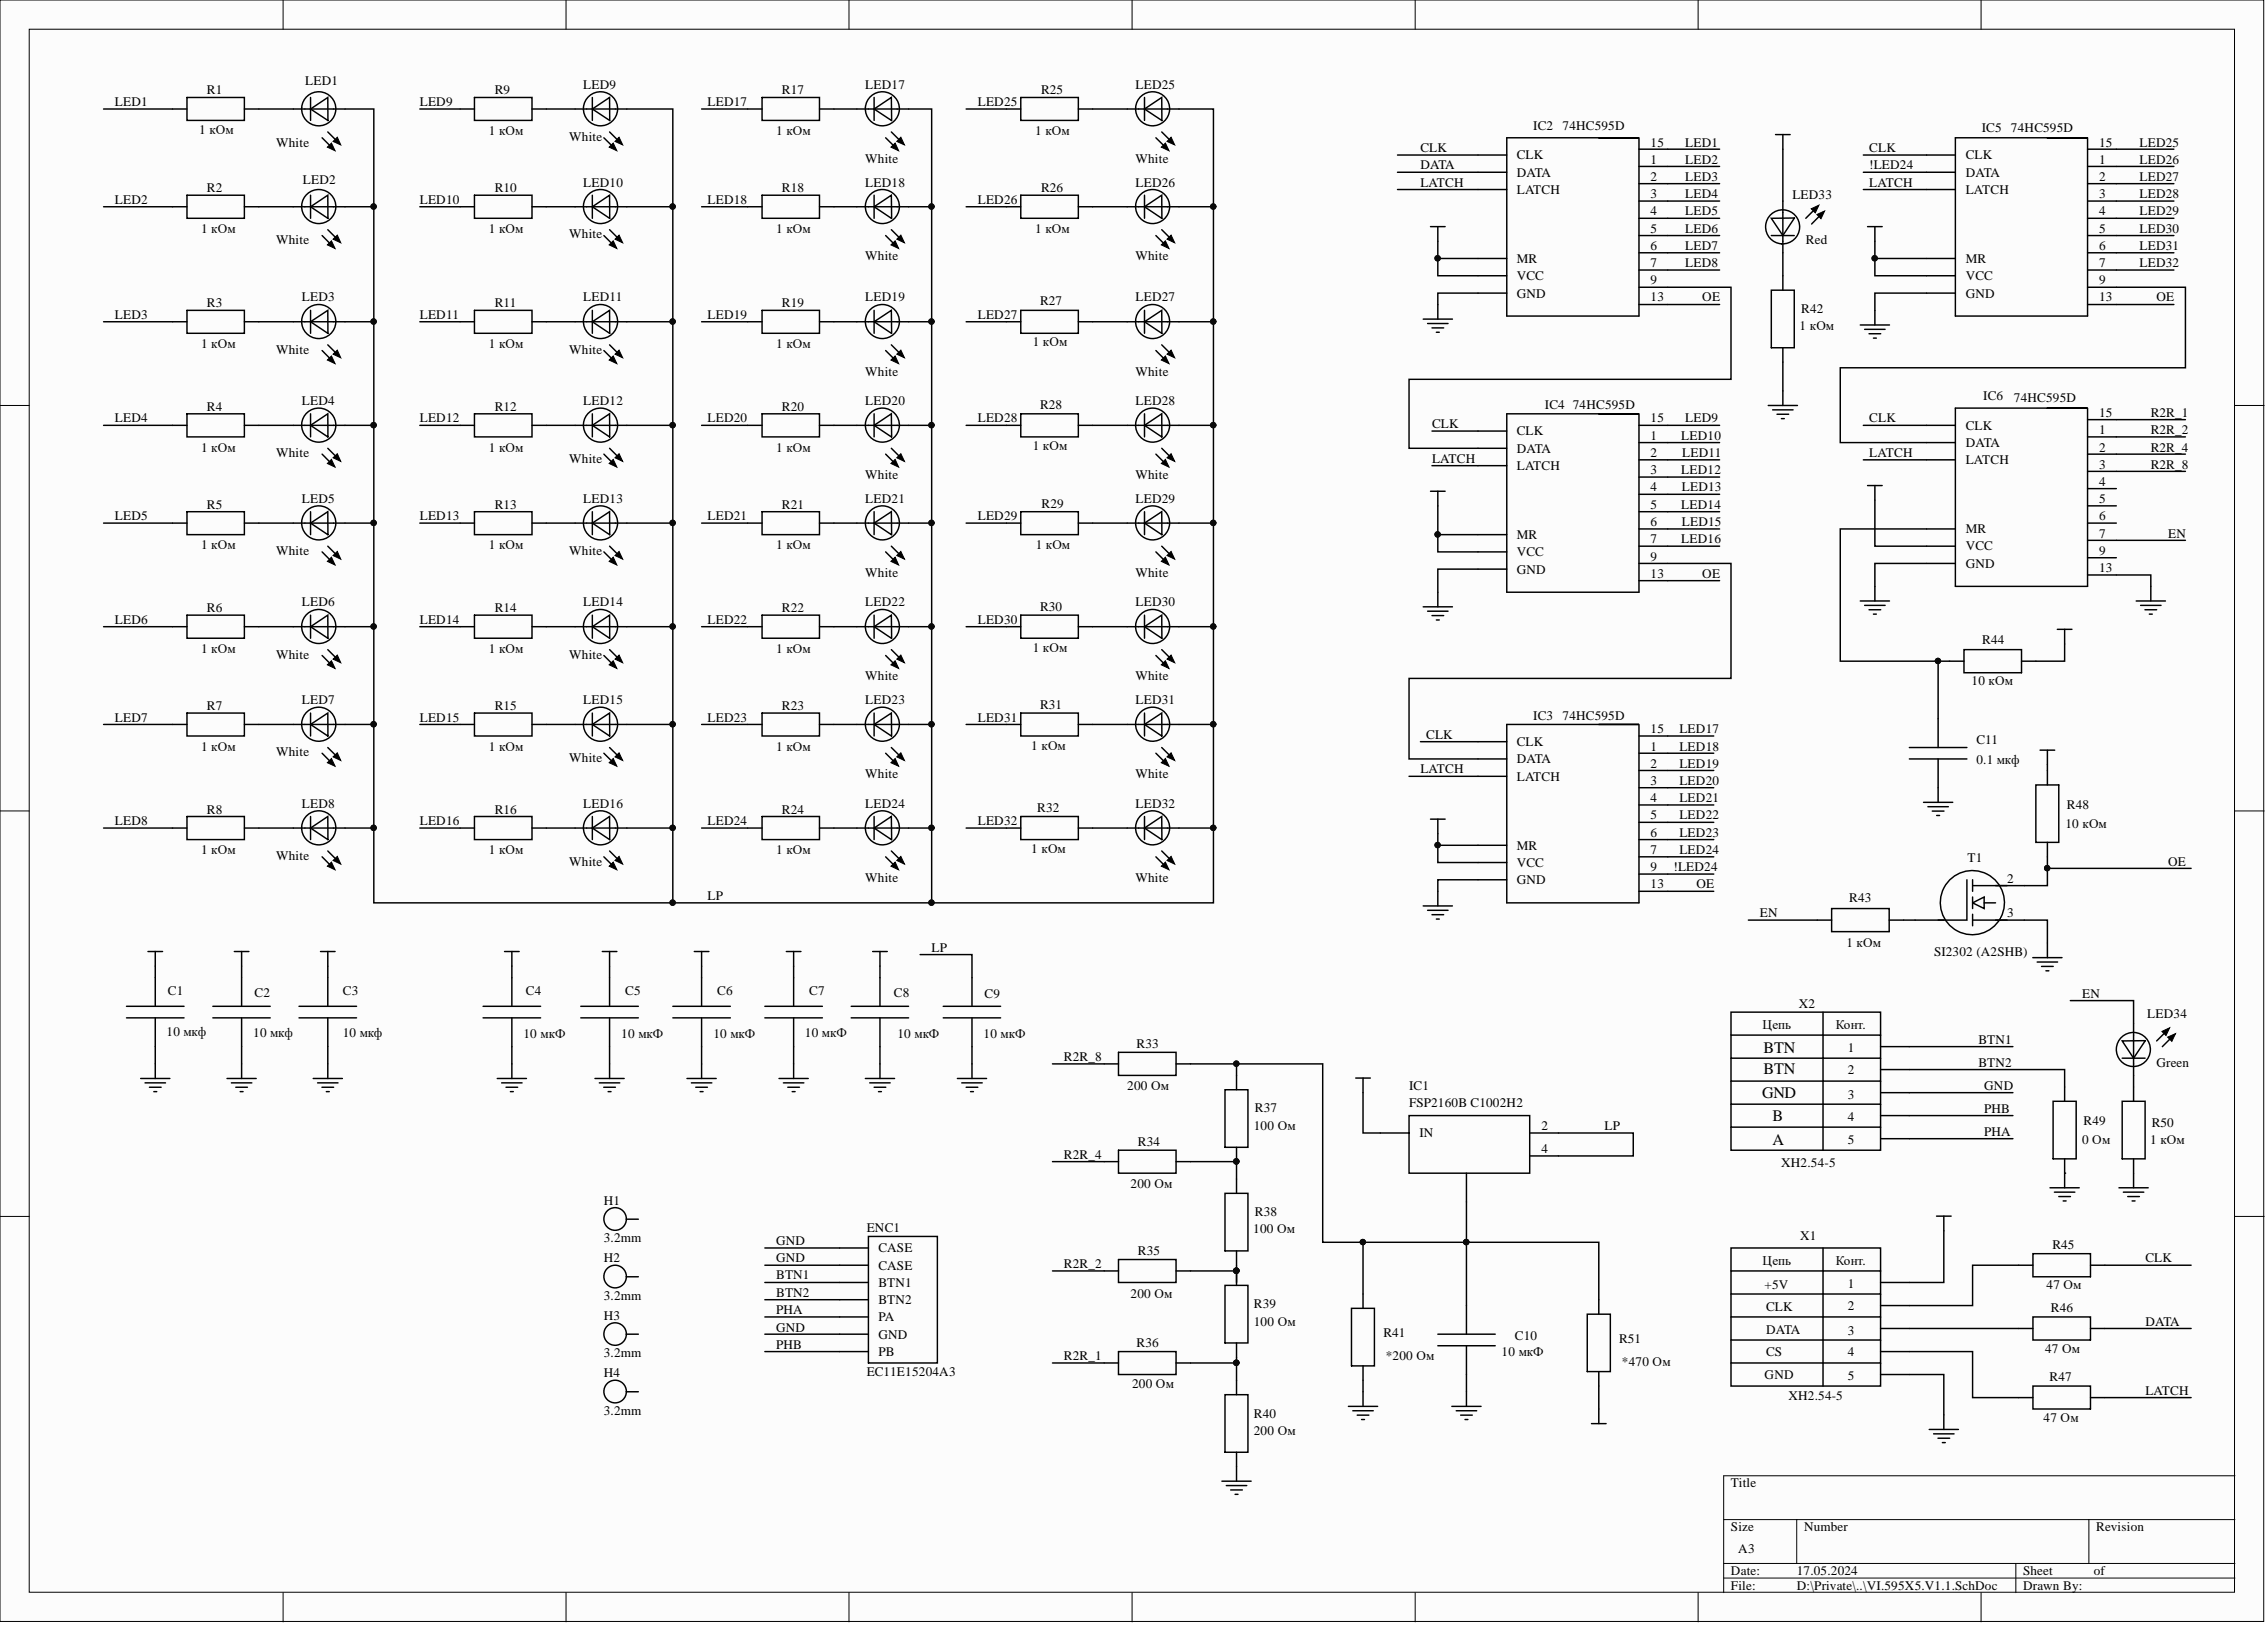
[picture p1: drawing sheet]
<svg xmlns="http://www.w3.org/2000/svg" width="393mm" height="282mm" viewBox="0 0 393 282" stroke-linecap="round" stroke-linejoin="round" font-family="sans-serif">
<defs><g id="words">
<g font-size="2.8">
<text x="306" y="182.6">BTN</text>
<text x="305.8" y="190.4">GND</text>
<text x="306" y="186.4">BTN</text>
<text x="307.5" y="194.5">B</text>
<text x="307.5" y="198.5">A</text>
</g>
<g font-size="2.3">
<text x="35.9" y="16.4">R1</text>
<text x="53" y="14.7">LED1</text>
<text x="85.8" y="16.4">R9</text>
<text x="101.2" y="15.4">LED9</text>
<text x="135.7" y="16.4">R17</text>
<text x="150.1" y="15.4">LED17</text>
<text x="180.6" y="16.4">R25</text>
<text x="197" y="15.4">LED25</text>
<text x="19.9" y="18.4">LED1</text>
<text x="34.6" y="23.2">1 кОм</text>
<text x="72.8" y="18.4">LED9</text>
<text x="84.8" y="23.4">1 кОм</text>
<text x="122.8" y="18.4">LED17</text>
<text x="134.7" y="23.4">1 кОм</text>
<text x="169.6" y="18.4">LED25</text>
<text x="179.6" y="23.4">1 кОм</text>
<text x="266" y="22.6">IC2</text>
<text x="271.1" y="22.6">74HC595D</text>
<text x="343.9" y="22.8">IC5</text>
<text x="348.9" y="22.8">74HC595D</text>
<text x="47.9" y="25.4">White</text>
<text x="98.8" y="24.4">White</text>
<text x="150.1" y="28.2">White</text>
<text x="197" y="28.2">White</text>
<text x="246.4" y="26.4">CLK</text>
<text x="246.4" y="29.4">DATA</text>
<text x="263.2" y="27.6">CLK</text>
<text x="286.4" y="25.4">15</text>
<text x="286.4" y="28.4">1</text>
<text x="292.4" y="25.4">LED1</text>
<text x="292.4" y="28.4">LED2</text>
<text x="324.3" y="29.4">!LED24</text>
<text x="324.3" y="26.4">CLK</text>
<text x="341.1" y="27.6">CLK</text>
<text x="364.2" y="25.4">15</text>
<text x="364.2" y="28.4">1</text>
<text x="371.2" y="28.4">LED26</text>
<text x="371.2" y="25.4">LED25</text>
<text x="19.9" y="35.4">LED2</text>
<text x="35.9" y="33.4">R2</text>
<text x="52.5" y="31.9">LED2</text>
<text x="72.8" y="35.4">LED10</text>
<text x="85.8" y="33.4">R10</text>
<text x="101.2" y="32.4">LED10</text>
<text x="122.8" y="35.4">LED18</text>
<text x="135.7" y="33.4">R18</text>
<text x="150.1" y="32.4">LED18</text>
<text x="169.6" y="35.4">LED26</text>
<text x="180.6" y="33.4">R26</text>
<text x="197" y="32.4">LED26</text>
<text x="246.4" y="32.4">LATCH</text>
<text x="263.2" y="30.7">DATA</text>
<text x="263.2" y="33.6">LATCH</text>
<text x="286.4" y="31.3">2</text>
<text x="286.4" y="34.4">3</text>
<text x="292.4" y="31.3">LED3</text>
<text x="292.4" y="34.4">LED4</text>
<text x="311" y="34.5">LED33</text>
<text x="324.3" y="32.4">LATCH</text>
<text x="341.1" y="30.7">DATA</text>
<text x="341.1" y="33.6">LATCH</text>
<text x="364.2" y="31.3">2</text>
<text x="364.2" y="34.4">3</text>
<text x="371.2" y="31.3">LED27</text>
<text x="371.2" y="34.4">LED28</text>
<text x="34.9" y="40.4">1 кОм</text>
<text x="84.8" y="40.4">1 кОм</text>
<text x="98.8" y="41.3">White</text>
<text x="134.7" y="40.4">1 кОм</text>
<text x="179.6" y="40.4">1 кОм</text>
<text x="286.4" y="37.3">4</text>
<text x="286.4" y="40.4">5</text>
<text x="292.4" y="37.3">LED5</text>
<text x="292.4" y="40.4">LED6</text>
<text x="364.2" y="37.3">4</text>
<text x="364.2" y="40.4">5</text>
<text x="371.2" y="37.3">LED29</text>
<text x="371.2" y="40.4">LED30</text>
<text x="47.9" y="42.3">White</text>
<text x="150.1" y="45.1">White</text>
<text x="197" y="45.1">White</text>
<text x="263.2" y="45.6">MR</text>
<text x="286.4" y="43.3">6</text>
<text x="286.4" y="46.4">7</text>
<text x="292.4" y="43.3">LED7</text>
<text x="292.4" y="46.4">LED8</text>
<text x="313.4" y="42.3">Red</text>
<text x="341.1" y="45.6">MR</text>
<text x="364.2" y="43.3">6</text>
<text x="364.2" y="46.4">7</text>
<text x="371.2" y="43.3">LED31</text>
<text x="371.2" y="46.4">LED32</text>
<text x="35.9" y="53.3">R3</text>
<text x="52.4" y="52.3">LED3</text>
<text x="85.8" y="53.3">R11</text>
<text x="101.2" y="52.3">LED11</text>
<text x="135.7" y="53.3">R19</text>
<text x="150.1" y="52.3">LED19</text>
<text x="180.5" y="53">R27</text>
<text x="197" y="52.3">LED27</text>
<text x="263.2" y="51.6">GND</text>
<text x="263.2" y="48.6">VCC</text>
<text x="286.4" y="49.3">9</text>
<text x="286.4" y="52.3">13</text>
<text x="295.4" y="52.3">OE</text>
<text x="341.1" y="51.6">GND</text>
<text x="341.1" y="48.6">VCC</text>
<text x="364.2" y="49.3">9</text>
<text x="364.2" y="52.3">13</text>
<text x="374.2" y="52.3">OE</text>
<text x="19.9" y="55.3">LED3</text>
<text x="72.8" y="55.3">LED11</text>
<text x="122.8" y="55.3">LED19</text>
<text x="169.6" y="55.3">LED27</text>
<text x="312.3" y="57.3">1 кОм</text>
<text x="312.5" y="54.2">R42</text>
<text x="34.9" y="60.3">1 кОм</text>
<text x="47.9" y="61.3">White</text>
<text x="84.8" y="60.3">1 кОм</text>
<text x="98.8" y="61.3">White</text>
<text x="134.7" y="60.3">1 кОм</text>
<text x="150.1" y="65.1">White</text>
<text x="179.2" y="60.1">1 кОм</text>
<text x="197" y="65.1">White</text>
<text x="35.9" y="71.3">R4</text>
<text x="52.4" y="70.3">LED4</text>
<text x="85.8" y="71.3">R12</text>
<text x="101.2" y="70.3">LED12</text>
<text x="135.7" y="71.3">R20</text>
<text x="150.1" y="70.3">LED20</text>
<text x="180.5" y="71">R28</text>
<text x="197" y="70.3">LED28</text>
<text x="268.1" y="71">IC4</text>
<text x="272.9" y="71">74HC595D</text>
<text x="344.1" y="69.4">IC6</text>
<text x="349.4" y="69.7">74HC595D</text>
<text x="19.9" y="73.2">LED4</text>
<text x="72.8" y="73.2">LED12</text>
<text x="122.8" y="73.2">LED20</text>
<text x="169.6" y="73.2">LED28</text>
<text x="248.5" y="74.3">CLK</text>
<text x="263.2" y="75.5">CLK</text>
<text x="286.4" y="73.2">15</text>
<text x="286.4" y="76.3">1</text>
<text x="291.7" y="76.3">LED10</text>
<text x="292.4" y="73.2">LED9</text>
<text x="324.3" y="73.2">CLK</text>
<text x="341.1" y="74.5">CLK</text>
<text x="341.1" y="77.6">DATA</text>
<text x="364.2" y="72.3">15</text>
<text x="364.2" y="75.3">1</text>
<text x="373.2" y="72.3">R2R_1</text>
<text x="373.2" y="75.3">R2R_2</text>
<text x="34.9" y="78.3">1 кОм</text>
<text x="47.9" y="79.2">White</text>
<text x="84.8" y="78.3">1 кОм</text>
<text x="98.8" y="80.3">White</text>
<text x="134.7" y="78.3">1 кОм</text>
<text x="150.1" y="83">White</text>
<text x="179.2" y="78.1">1 кОм</text>
<text x="197" y="83">White</text>
<text x="248.5" y="80.3">LATCH</text>
<text x="263.2" y="78.6">DATA</text>
<text x="263.2" y="81.5">LATCH</text>
<text x="286.4" y="79.2">2</text>
<text x="286.4" y="82.3">3</text>
<text x="291.7" y="82.3">LED12</text>
<text x="291.9" y="79.2">LED11</text>
<text x="324.3" y="79.2">LATCH</text>
<text x="341.1" y="80.5">LATCH</text>
<text x="364.2" y="78.3">2</text>
<text x="364.2" y="81.3">3</text>
<text x="373.2" y="78.3">R2R_4</text>
<text x="373.2" y="81.3">R2R_8</text>
<text x="35.9" y="88.3">R5</text>
<text x="52.4" y="87.3">LED5</text>
<text x="85.8" y="88.3">R13</text>
<text x="101.2" y="87.3">LED13</text>
<text x="135.7" y="88.3">R21</text>
<text x="150.1" y="87.3">LED21</text>
<text x="180.7" y="88.2">R29</text>
<text x="197" y="87.3">LED29</text>
<text x="286.4" y="85.2">4</text>
<text x="286.4" y="88.3">5</text>
<text x="291.7" y="88.3">LED14</text>
<text x="291.8" y="85.2">LED13</text>
<text x="364.2" y="84.2">4</text>
<text x="364.2" y="87.3">5</text>
<text x="19.9" y="90.2">LED5</text>
<text x="34.9" y="95.2">1 кОм</text>
<text x="72.8" y="90.2">LED13</text>
<text x="84.8" y="95.2">1 кОм</text>
<text x="122.8" y="90.2">LED21</text>
<text x="134.7" y="95.2">1 кОм</text>
<text x="169.6" y="90.2">LED29</text>
<text x="179.7" y="95.3">1 кОм</text>
<text x="263.2" y="93.5">MR</text>
<text x="286.4" y="91.2">6</text>
<text x="286.4" y="94.2">7</text>
<text x="291.7" y="94.2">LED16</text>
<text x="291.8" y="91.2">LED15</text>
<text x="341.1" y="92.5">MR</text>
<text x="341.1" y="95.5">VCC</text>
<text x="364.2" y="90.2">6</text>
<text x="364.2" y="93.3">7</text>
<text x="376.2" y="93.3">EN</text>
<text x="47.9" y="96.2">White</text>
<text x="98.8" y="96.2">White</text>
<text x="150.1" y="100">White</text>
<text x="197" y="100">White</text>
<text x="263.2" y="99.5">GND</text>
<text x="263.2" y="96.5">VCC</text>
<text x="286.4" y="97.2">9</text>
<text x="286.4" y="100.2">13</text>
<text x="295.4" y="100.2">OE</text>
<text x="341.1" y="98.5">GND</text>
<text x="364.2" y="96.2">9</text>
<text x="364.2" y="99.3">13</text>
<text x="35.9" y="106.2">R6</text>
<text x="52.4" y="105.2">LED6</text>
<text x="85.8" y="106.2">R14</text>
<text x="101.2" y="105.2">LED14</text>
<text x="135.7" y="106.2">R22</text>
<text x="150.1" y="105.2">LED22</text>
<text x="180.5" y="105.9">R30</text>
<text x="197" y="105.2">LED30</text>
<text x="19.9" y="108.2">LED6</text>
<text x="34.9" y="113.2">1 кОм</text>
<text x="72.8" y="108.2">LED14</text>
<text x="84.8" y="113.2">1 кОм</text>
<text x="122.8" y="108.2">LED22</text>
<text x="134.7" y="113.2">1 кОм</text>
<text x="169.6" y="108.2">LED30</text>
<text x="179.2" y="113">1 кОм</text>
<text x="343.9" y="111.8">R44</text>
<text x="47.9" y="114.2">White</text>
<text x="98.8" y="114.2">White</text>
<text x="150.1" y="118">White</text>
<text x="197" y="118">White</text>
<text x="342.1" y="118.9">10 кОм</text>
<text x="19.9" y="125.2">LED7</text>
<text x="35.9" y="123.2">R7</text>
<text x="52.4" y="122.2">LED7</text>
<text x="72.8" y="125.2">LED15</text>
<text x="85.8" y="123.2">R15</text>
<text x="101.2" y="122.2">LED15</text>
<text x="122.8" y="125.2">LED23</text>
<text x="135.7" y="123.2">R23</text>
<text x="150.1" y="122.2">LED23</text>
<text x="169.6" y="125.2">LED31</text>
<text x="180.5" y="122.9">R31</text>
<text x="197" y="122.2">LED31</text>
<text x="266" y="125">IC3</text>
<text x="271.1" y="125">74HC595D</text>
<text x="34.9" y="130.2">1 кОм</text>
<text x="47.9" y="131.1">White</text>
<text x="84.8" y="130.2">1 кОм</text>
<text x="134.7" y="130.2">1 кОм</text>
<text x="178.9" y="130">1 кОм</text>
<text x="247.5" y="128.2">CLK</text>
<text x="263.2" y="129.4">CLK</text>
<text x="286.4" y="127.1">15</text>
<text x="286.4" y="130.2">1</text>
<text x="291.4" y="130.2">LED18</text>
<text x="291.4" y="127.1">LED17</text>
<text x="342.9" y="129">C11</text>
<text x="98.8" y="132.1">White</text>
<text x="150.1" y="134.9">White</text>
<text x="197" y="134.9">White</text>
<text x="246.4" y="134.2">LATCH</text>
<text x="263.2" y="132.4">DATA</text>
<text x="263.2" y="135.4">LATCH</text>
<text x="286.4" y="133.1">2</text>
<text x="286.4" y="136.2">3</text>
<text x="291.4" y="133.1">LED19</text>
<text x="291.4" y="136.2">LED20</text>
<text x="342.9" y="132.6">0.1 мкф</text>
<text x="19.9" y="143.1">LED8</text>
<text x="35.9" y="141.2">R8</text>
<text x="52.4" y="140.2">LED8</text>
<text x="72.8" y="143.1">LED16</text>
<text x="85.8" y="141.2">R16</text>
<text x="101.2" y="140.2">LED16</text>
<text x="122.8" y="143.1">LED24</text>
<text x="135.7" y="141.2">R24</text>
<text x="150.1" y="140.2">LED24</text>
<text x="169.6" y="143.1">LED32</text>
<text x="180" y="140.9">R32</text>
<text x="197" y="140.2">LED32</text>
<text x="286.4" y="139.1">4</text>
<text x="286.4" y="142.1">5</text>
<text x="291.4" y="139.1">LED21</text>
<text x="291.4" y="142.1">LED22</text>
<text x="358.4" y="143.6">10 кОм</text>
<text x="358.6" y="140.3">R48</text>
<text x="34.9" y="148.1">1 кОм</text>
<text x="47.9" y="149.1">White</text>
<text x="84.8" y="148.1">1 кОм</text>
<text x="134.7" y="148.1">1 кОм</text>
<text x="178.9" y="148">1 кОм</text>
<text x="263.2" y="147.4">MR</text>
<text x="286.4" y="145.1">6</text>
<text x="286.4" y="148.1">7</text>
<text x="291.4" y="145.1">LED23</text>
<text x="291.4" y="148.1">LED24</text>
<text x="341.4" y="149.5">T1</text>
<text x="98.8" y="150.1">White</text>
<text x="150.1" y="152.9">White</text>
<text x="197" y="152.9">White</text>
<text x="263.2" y="153.4">GND</text>
<text x="263.2" y="150.4">VCC</text>
<text x="286.4" y="151.1">9</text>
<text x="286.4" y="154.1">13</text>
<text x="290.4" y="151.1">!LED24</text>
<text x="294.3" y="154.1">OE</text>
<text x="348.2" y="153.1">2</text>
<text x="376.2" y="150.1">OE</text>
<text x="122.8" y="156.1">LP</text>
<text x="305.3" y="159.1">EN</text>
<text x="320.9" y="156.4">R43</text>
<text x="348.2" y="159.1">3</text>
<text x="161.6" y="165.1">LP</text>
<text x="320.4" y="164.2">1 кОм</text>
<text x="335.6" y="165.8">SI2302 (A2SHB)</text>
<text x="29.1" y="172.6">C1</text>
<text x="44.2" y="172.9">C2</text>
<text x="59.5" y="172.6">C3</text>
<text x="91.2" y="172.6">C4</text>
<text x="108.5" y="172.6">C5</text>
<text x="124.4" y="172.6">C6</text>
<text x="140.4" y="172.6">C7</text>
<text x="155.1" y="172.9">C8</text>
<text x="170.8" y="173.1">C9</text>
<text x="361.3" y="173.1">EN</text>
<text x="28.9" y="179.7">10 мкф</text>
<text x="43.9" y="180">10 мкф</text>
<text x="59.5" y="180">10 мкф</text>
<text x="139.7" y="180">10 мкФ</text>
<text x="305.8" y="178.5">Цепь</text>
<text x="312.1" y="174.8">X2</text>
<text x="318.5" y="178.5">Конт.</text>
<text x="372.6" y="176.7">LED34</text>
<text x="90.8" y="180">10 мкФ</text>
<text x="107.8" y="180">10 мкФ</text>
<text x="123.8" y="180">10 мкФ</text>
<text x="155.7" y="180">10 мкФ</text>
<text x="170.7" y="180">10 мкФ</text>
<text x="184.6" y="184">R2R_8</text>
<text x="197.2" y="181.7">R33</text>
<text x="320.6" y="182.5">1</text>
<text x="343.3" y="185">BTN2</text>
<text x="343.3" y="181">BTN1</text>
<text x="374.2" y="185">Green</text>
<text x="195.6" y="189.1">200 Ом</text>
<text x="244.5" y="189.1">IC1</text>
<text x="320.6" y="186.3">2</text>
<text x="320.6" y="190.6">3</text>
<text x="344.3" y="189.1">GND</text>
<text x="217.5" y="196">100 Ом</text>
<text x="217.7" y="192.9">R37</text>
<text x="244.5" y="192">FSP2160B C1002H2</text>
<text x="246.3" y="197.3">IN</text>
<text x="267.5" y="196">2</text>
<text x="278.4" y="196">LP</text>
<text x="320.6" y="194.4">4</text>
<text x="344.3" y="197">PHA</text>
<text x="344.3" y="193">PHB</text>
<text x="361.5" y="195.1">R49</text>
<text x="373.3" y="195.4">R50</text>
<text x="184.6" y="201">R2R_4</text>
<text x="197.4" y="198.7">R34</text>
<text x="267.5" y="200">4</text>
<text x="309" y="202.4">XH2.54-5</text>
<text x="320.6" y="198.5">5</text>
<text x="361.3" y="198.4">0 Ом</text>
<text x="373.1" y="198.5">1 кОм</text>
<text x="104.8" y="209">H1</text>
<text x="196.2" y="206.1">200 Ом</text>
<text x="104.8" y="215.5">3.2mm</text>
<text x="134.7" y="215.9">GND</text>
<text x="150.4" y="213.7">ENC1</text>
<text x="217.5" y="213.9">100 Ом</text>
<text x="217.7" y="210.9">R38</text>
<text x="312.3" y="215">X1</text>
<text x="104.8" y="219">H2</text>
<text x="134.7" y="221.9">BTN1</text>
<text x="134.7" y="219">GND</text>
<text x="152.4" y="217.2">CASE</text>
<text x="152.4" y="220.2">CASE</text>
<text x="184.6" y="220">R2R_2</text>
<text x="197.4" y="217.7">R35</text>
<text x="305.8" y="219.4">Цепь</text>
<text x="318.5" y="219.4">Конт.</text>
<text x="356.1" y="216.7">R45</text>
<text x="372.2" y="219">CLK</text>
<text x="104.8" y="225.5">3.2mm</text>
<text x="134.7" y="227.9">PHA</text>
<text x="134.7" y="225">BTN2</text>
<text x="152.4" y="223.2">BTN1</text>
<text x="152.4" y="226.2">BTN2</text>
<text x="196.2" y="225.1">200 Ом</text>
<text x="217.5" y="226.9">R39</text>
<text x="306.2" y="223.5">+5V</text>
<text x="306.4" y="227.3">CLK</text>
<text x="320.6" y="223.4">1</text>
<text x="320.6" y="227.2">2</text>
<text x="355.1" y="223.5">47 Ом</text>
<text x="355.9" y="227.6">R46</text>
<text x="104.8" y="229">H3</text>
<text x="134.7" y="233.9">PHB</text>
<text x="134.7" y="231">GND</text>
<text x="152.4" y="229.2">PA</text>
<text x="152.4" y="232.2">GND</text>
<text x="197.2" y="233.7">R36</text>
<text x="217.5" y="230">100 Ом</text>
<text x="240" y="231.9">R41</text>
<text x="262.8" y="232.4">C10</text>
<text x="280.9" y="232.9">R51</text>
<text x="306.4" y="231.4">DATA</text>
<text x="320.6" y="231.5">3</text>
<text x="372.2" y="230">DATA</text>
<text x="104.8" y="235.5">3.2mm</text>
<text x="104.8" y="238.9">H4</text>
<text x="150.4" y="238.8">EC11E15204A3</text>
<text x="152.4" y="235.2">PB</text>
<text x="184.6" y="236">R2R_1</text>
<text x="240.4" y="236">*200 Ом</text>
<text x="260.6" y="235.2">10 мкФ</text>
<text x="281.4" y="236.9">*470 Ом</text>
<text x="306.2" y="239.3">GND</text>
<text x="306.4" y="235.2">CS</text>
<text x="320.6" y="235.3">4</text>
<text x="320.6" y="239.3">5</text>
<text x="354.8" y="234.7">47 Ом</text>
<text x="355.6" y="239.5">R47</text>
<text x="104.8" y="245.4">3.2mm</text>
<text x="196.4" y="240.8">200 Ом</text>
<text x="217.5" y="245.9">R40</text>
<text x="310.3" y="242.9">XH2.54-5</text>
<text x="372.2" y="242">LATCH</text>
<text x="217.5" y="248.9">200 Ом</text>
<text x="354.6" y="246.6">47 Ом</text>
<text x="300.3" y="258">Title</text>
<text x="300.3" y="265.6">Size</text>
<text x="301.6" y="269.4">A3</text>
<text x="313" y="265.6">Number</text>
<text x="363.7" y="265.6">Revision</text>
<text x="300.3" y="273.2">Date:</text>
<text x="300.3" y="275.8">File:</text>
<text x="311.8" y="273.2">17.05.2024</text>
<text x="311.8" y="275.8">D:\Private\..\VI.595X5.V1.1.SchDoc</text>
<text x="351" y="273.2">Sheet</text>
<text x="351" y="275.8">Drawn By:</text>
<text x="363.3" y="273.2">of</text>
</g>
</g></defs>
<g fill="#fcfcfc" stroke="#000" stroke-width=".17">
<path d="M0 0h392.8v281.3h-392.8z"/>
<path d="M5.1 5.1h382.6v271.1h-382.6z"/>
</g>
<g fill="none" stroke="#000" stroke-width=".17">
<path d="M49.1 0v5.1M98.2 0v5.1M147.3 0v5.1M196.4 0v5.1M245.5 0v5.1M294.6 0v5.1M343.7 0v5.1M57.5 24.8l.6 1.4-1.3-.7zM57.8 24.5l.7-.7 .6 1.3zM105.7 25.5l.7-.7 .6 1.4zM107.4 23.8l.6 1.3-1.3-.6zM154.6 25.5l.7-.7 .6 1.4z"/>
<path d="M156.3 23.8l.6 1.3-1.3-.6zM201.5 25.5l.7-.7 .6 1.4zM203.2 23.8l.6 1.3-1.3-.6zM314.3 36.2l1.3-.6-.6 1.3zM315.2 37.2l1.4-.6-.6 1.3zM57.5 41.8l.6 1.3-1.3-.6zM57.8 41.5l.7-.7 .6 1.3zM105.7 42.5l.7-.7 .6 1.3zM106.7 41.5l.7-.7 .6 1.3zM154.6 42.5l.7-.7 .6 1.3zM155.6 41.5l.7-.7 .6 1.3zM201.5 42.5l.7-.7 .6 1.3z"/>
<path d="M202.5 41.5l.7-.7 .6 1.3zM0 70.3h5.1M57.5 61.7l.6 1.4-1.3-.6zM57.5 79.7l.6 1.3-1.3-.6zM57.8 61.4l.7-.7 .6 1.4zM57.8 79.4l.7-.7 .6 1.3zM105.7 62.5l.7-.8 .6 1.4zM106.7 61.4l.7-.7 .6 1.4zM106.7 79.4l.7-.7 .6 1.3zM154.6 62.5l.7-.8 .6 1.4zM155.6 61.4l.7-.7 .6 1.4zM155.6 79.4l.7-.7 .6 1.3z"/>
<path d="M202.2 61.7l.6 1.4-1.3-.6zM202.2 79.7l.6 1.3-1.3-.6zM202.5 61.4l.7-.7 .6 1.4zM202.5 79.4l.7-.7 .6 1.3zM387.8 70.3h5.1M57.5 96.6l.6 1.4-1.3-.6zM57.8 96.4l.7-.7 .6 1.3zM105.7 80.4l.7-.7 .6 1.3zM106.4 96.6l.6 1.4-1.3-.6zM106.7 96.4l.7-.7 .6 1.3zM154.6 80.4l.7-.7 .6 1.3zM155.3 96.6l.6 1.4-1.3-.6z"/>
<path d="M155.6 96.4l.7-.7 .6 1.3zM202.2 96.6l.6 1.4-1.3-.6zM202.5 96.4l.7-.7 .6 1.3zM57.5 114.6l.6 1.4-1.3-.7zM57.8 114.3l.7-.7 .6 1.4zM105.7 115.3l.7-.7 .6 1.4zM106.7 114.3l.7-.7 .6 1.4zM154.6 115.3l.7-.7 .6 1.4zM155.6 114.3l.7-.7 .6 1.4zM201.5 115.3l.7-.7 .6 1.4zM202.5 114.3l.7-.7 .6 1.4zM57.5 131.6l.6 1.3-1.3-.6z"/>
<path d="M57.8 131.3l.7-.7 .6 1.3zM106.4 131.6l.6 1.3-1.3-.6zM106.7 131.3l.7-.7 .6 1.3zM154.6 132.3l.7-.7 .6 1.3zM155.6 131.3l.7-.7 .6 1.3zM202.2 131.6l.6 1.3-1.3-.6zM202.5 131.3l.7-.7 .6 1.3zM0 140.7h5.1M56.8 150.2l.7-.7 .6 1.4zM57.8 149.3l.7-.8 .6 1.4zM105.7 150.2l.7-.7 .6 1.4zM106.7 149.3l.7-.8 .6 1.4z"/>
<path d="M154.6 150.2l.7-.7 .6 1.4zM155.6 149.3l.7-.8 .6 1.4zM201.5 150.2l.7-.7 .6 1.4zM202.5 149.3l.7-.8 .6 1.4zM387.8 140.7h5.1M375.1 178.9l1.4-.6-.7 1.3zM376.1 179.9l1.4-.6-.7 1.3zM0 211h5.1M387.8 211h5.1M387.8 256h-88.7v20.3M49.1 276.3v5M98.2 276.3v5"/>
<path d="M147.3 276.3v5M196.4 276.3v5M245.5 276.3v5M294.6 276.3v5M299.1 263.6h88.7M299.1 271.2h88.7M299.1 273.7h88.7M311.8 263.6v7.6M343.7 276.3v5M349.8 271.2v5.1M362.4 263.6v7.6"/>
</g>
<g fill="none" stroke="#000" stroke-width=".25">
<path d="M18 18.9h14.4M32.4 16.9h10v4h-10zM42.4 18.9h22.5v124.7h-22.5M52.3 18.7a2.97 2.97 0 0 1 4.5-2.4 2.97 2.97 0 0 1 .2 5 2.97 2.97 0 0 1-4.6-1.9l-.1-.7M53.9 16.9v4M72.8 18.9h9.5M82.3 16.9h10v4h-10zM92.3 18.9h24.4v124.7h-24.4M101.2 18.7a2.97 2.97 0 0 1 4.5-2.4 2.97 2.97 0 0 1 .2 5 2.97 2.97 0 0 1-4.6-1.9l-.1-.7M102.8 16.9v4M121.7 18.9h10.5M132.2 16.9h10v4h-10z"/>
<path d="M142.2 18.9h19.5v106.8h-19.5M150.2 18.7a2.95 2.95 0 0 1 4.4-2.4 2.95 2.95 0 0 1 .2 5 2.95 2.95 0 0 1-4.6-1.9v-.7M151.7 16.9v4M167.6 18.9h9.5M177.1 16.9h10v4h-10zM187.1 18.9h23.4v124.7h-23.4M197 18.7a2.95 2.95 0 0 1 4.4-2.4 2.95 2.95 0 0 1 .3 5 2.95 2.95 0 0 1-4.6-1.9l-.1-.7M198.6 16.9v4M18 35.9h14.4M32.4 33.9h10v4h-10zM42.4 35.9h22.5M52.3 35.6a2.97 2.97 0 0 1 4.5-2.4 2.97 2.97 0 0 1 .2 5 2.97 2.97 0 0 1-4.6-1.8l-.1-.7"/>
<path d="M53.9 33.9v4M55.9 23.9l2 2M56.9 20.9l-3-2 3-2v4M56.9 37.9l-3-2 3-2v4M56.9 22.9l2 2M56.9 39.8l2 2M72.8 35.9h9.5M82.3 33.9h10v4h-10zM92.3 35.9h24.4M101.2 35.6a2.97 2.97 0 0 1 4.4-2.4 2.97 2.97 0 0 1 .3 5 2.97 2.97 0 0 1-4.6-1.8l-.1-.7M102.8 33.9v4M104.8 23.9l2 2"/>
<path d="M105.8 20.9l-3-2 3-2v4M105.8 37.9l-3-2 3-2v4M105.8 22.9l2 2M105.8 39.8l2 2M121.7 35.9h10.5M132.2 33.9h10v4h-10zM142.2 35.9h19.5M150.2 35.6a2.95 2.95 0 0 1 4.3-2.3 2.95 2.95 0 0 1 .3 4.9 2.95 2.95 0 0 1-4.6-1.8v-.7M151.7 33.9v4M153.7 23.9l2 2M154.7 20.9l-3-2 3-2v4M154.7 37.9l-3-2 3-2v4"/>
<path d="M154.7 22.9l2 2M154.7 39.8l2 2M167.6 35.9h9.5M177.1 33.9h10v4h-10zM187.1 35.9h23.4M197 35.6a2.95 2.95 0 0 1 4.4-2.3 2.95 2.95 0 0 1 .3 4.9 2.95 2.95 0 0 1-4.6-1.8l-.1-.7M198.6 33.9v4M200.6 23.9l2 2M201.6 20.9l-3-2 3-2v4M201.6 37.9l-3-2 3-2v4M201.6 22.9l2 2M201.6 39.8l2 2"/>
<path d="M242.5 26.9h18.9M242.5 29.9h18.9M242.5 32.9h18.9M248.2 39.3h2.5M249.5 39.3v8.5h11.9M277.4 23.9h7h-23v30.9h23v-30.9M284.4 25.9h14M284.4 28.9h14M284.4 31.9h14M284.4 37.9h14M284.4 34.9h14M308.1 23.3h2.5"/>
<path d="M309.3 23.3v27M311.4 37.8l-4.1 .1 2 3 2-3M315.3 35.9l-2 2M316.3 36.9l-2 2M323.3 26.9h16M323.3 29.9h16M323.3 32.9h16M324 39.3h2.6M325.3 39.3v5.5h14M355.2 23.9h7h-22.9v30.9h22.9v-30.9M362.2 25.9h15M362.2 28.9h15"/>
<path d="M362.2 31.9h15M362.2 37.9h15M362.2 34.9h15M18 55.8h14.4M32.4 53.8h10v4h-10zM42.4 55.8h22.5M52.3 55.6a2.97 2.97 0 0 1 4.5-2.4 2.97 2.97 0 0 1 .2 5 2.97 2.97 0 0 1-4.6-1.9l-.1-.7M53.9 53.8v4M55.9 40.9l2 2M56.9 57.8l-3-2 3-2v4M56.9 59.8l2 2M72.8 55.8h9.5"/>
<path d="M82.3 53.8h10v4h-10zM92.3 55.8h24.4M101.2 55.6a2.97 2.97 0 0 1 4.4-2.4 2.97 2.97 0 0 1 .3 5 2.97 2.97 0 0 1-4.6-1.9l-.1-.7M102.8 53.8v4M104.8 40.9l2 2M105.8 57.8l-3-2 3-2v4M105.8 59.8l2 2M121.7 55.8h10.5M132.2 53.8h10v4h-10zM142.2 55.8h19.5M150.2 55.6a2.95 2.95 0 0 1 4.3-2.4 2.95 2.95 0 0 1 .3 5 2.95 2.95 0 0 1-4.6-1.9v-.7M151.7 53.8v4"/>
<path d="M153.7 40.9l2 2M154.7 57.8l-3-2 3-2v4M154.7 59.8l2 2M167.6 55.8h9.5M177.1 53.8h10v4h-10zM187.1 55.8h23.4M197 55.6a2.95 2.95 0 0 1 4.4-2.4 2.95 2.95 0 0 1 .3 5 2.95 2.95 0 0 1-4.6-1.9l-.1-.7M198.6 53.8v4M200.6 40.9l2 2M201.6 57.8l-3-2 3-2v4M201.6 59.8l2 2M246.9 55.4h5.1"/>
<path d="M247.7 56.1h3.6M248.5 56.9h2M249.2 57.6h.5M249.5 44.8h11.9M261.4 50.8h-11.9v4.6M284.4 49.8h15.9v16h-55.8v12h16.9M284.4 40.9h14M284.4 43.8h14M284.4 46.8h14M284.4 52.8h14M307.3 50.3h4v10h-4zM307.3 40.9h4"/>
<path d="M309.1 42.3a2.95 2.95 0 0 1-2.4-4.4 2.95 2.95 0 0 1 5-.3 2.95 2.95 0 0 1-1.9 4.7h-.7M322.8 56.4h5M323.5 57.1h3.6M324.3 57.9h2M325.1 58.6h.5M325.3 44.8v3h14M339.3 50.8h-14v5.6M362.2 49.8h17v14h-59.9v13h20M362.2 40.9h15M362.2 43.8h15M362.2 46.8h15M362.2 52.8h15"/>
<path d="M18 73.8h14.4M32.4 71.8h10v4h-10zM42.4 73.8h22.5M52.3 73.5a2.97 2.97 0 0 1 4.5-2.3 2.97 2.97 0 0 1 .2 5 2.97 2.97 0 0 1-4.6-1.9l-.1-.7M53.9 71.8v4M55.9 60.8l2 2M55.9 78.8l2 2M56.9 75.8l-3-2 3-2v4M56.9 77.8l2 2M72.8 73.8h9.5M82.3 71.8h10v4h-10zM92.3 73.8h24.4"/>
<path d="M101.2 73.5a2.97 2.97 0 0 1 4.4-2.3 2.97 2.97 0 0 1 .3 5 2.97 2.97 0 0 1-4.6-1.9l-.1-.7M102.8 71.8v4M104.8 60.8l2 2M104.8 78.8l2 2M105.8 75.8l-3-2 3-2v4M105.8 77.8l2 2M121.7 73.8h10.5M132.2 71.8h10v4h-10zM142.2 73.8h19.5M150.2 73.5a2.95 2.95 0 0 1 4.3-2.3 2.95 2.95 0 0 1 .3 4.9 2.95 2.95 0 0 1-4.6-1.8v-.7M151.7 71.8v4M153.7 60.8l2 2"/>
<path d="M153.7 78.8l2 2M154.7 75.8l-3-2 3-2v4M154.7 77.8l2 2M167.6 73.8h9.5M177.1 71.8h10v4h-10zM187.1 73.8h23.4M197 73.5a2.95 2.95 0 0 1 4.4-2.3 2.95 2.95 0 0 1 .3 4.9 2.95 2.95 0 0 1-4.6-1.8l-.1-.7M198.6 71.8v4M200.6 60.8l2 2M200.6 78.8l2 2M201.6 75.8l-3-2 3-2v4M201.6 77.8l2 2"/>
<path d="M248.5 74.8h12.9M277.4 71.8h7h-23v30.9h23v-30.9M284.4 73.8h14M284.4 76.8h14M284.4 79.8h14M306.8 70.3h5.1M307.6 71.1h3.5M308.3 71.9h2.1M309.1 72.6h.5M309.3 60.3v10M323.3 73.8h16M323.3 79.8h16"/>
<path d="M355.2 70.8h7h-22.9v30.9h22.9v-30.9M362.2 72.8h17M362.2 75.8h17M362.2 78.8h17M18 90.7h14.4M32.4 88.8h10v3.9h-10zM42.4 90.7h22.5M52.3 90.5a2.97 2.97 0 0 1 4.5-2.4 2.97 2.97 0 0 1 .2 5 2.97 2.97 0 0 1-4.6-1.9l-.1-.6M53.9 88.8v3.9M55.9 95.7l2 2M56.9 92.7l-3-2 3-1.9v4M56.9 94.7l2 2"/>
<path d="M72.8 90.7h9.5M82.3 88.8h10v3.9h-10zM92.3 90.7h24.4M101.2 90.5a2.97 2.97 0 0 1 4.4-2.4 2.97 2.97 0 0 1 .3 5 2.97 2.97 0 0 1-4.6-1.9l-.1-.6M102.8 88.8v3.9M104.8 95.7l2 2M105.8 92.7l-3-2 3-1.9v4M105.8 94.7l2 2M121.7 90.7h10.5M132.2 88.8h10v3.9h-10zM142.2 90.7h19.5M150.2 90.5a2.95 2.95 0 0 1 4.3-2.4 2.95 2.95 0 0 1 .3 5 2.95 2.95 0 0 1-4.6-1.9v-.6"/>
<path d="M151.7 88.8v3.9M153.7 95.7l2 2M154.7 92.7l-3-2 3-1.9v4M154.7 94.7l2 2M167.6 90.7h9.5M177.1 88.8h10v3.9h-10zM187.1 90.7h23.4M197 90.5a2.95 2.95 0 0 1 4.4-2.4 2.95 2.95 0 0 1 .3 5 2.95 2.95 0 0 1-4.6-1.9l-.1-.6M198.6 88.8v3.9M200.6 95.7l2 2M201.6 92.7l-3-2 3-1.9v4M201.6 94.7l2 2"/>
<path d="M248.2 85.2h2.5M248.5 80.8h12.9M249.5 85.2v10.5h11.9M249.5 92.7h11.9M261.4 98.7h-11.9v6.6M284.4 97.7h15.9v20h-55.8v13.9h16.9M284.4 85.7h14M284.4 88.8h14M284.4 91.8h14M284.4 94.7h14M284.4 82.8h14M324 84.2h2.6"/>
<path d="M325.3 84.2v10.5h14M339.3 97.7h-14v6.5M339.3 91.8h-20v22.9h21.5M362.2 99.7h11v4.5M362.2 84.8h5M362.2 87.7h5M362.2 90.7h5M362.2 93.7h17M362.2 96.7h5M362.2 81.8h17M18 108.7h14.4M32.4 106.7h10v4h-10z"/>
<path d="M42.4 108.7h22.5M52.3 108.5a2.97 2.97 0 0 1 4.5-2.4 2.97 2.97 0 0 1 .2 5 2.97 2.97 0 0 1-4.6-1.9l-.1-.7M53.9 106.7v4M55.9 113.7l2 2M56.9 110.7l-3-2 3-2v4M56.9 112.7l2 2M72.8 108.7h9.5M82.3 106.7h10v4h-10zM92.3 108.7h24.4M101.2 108.5a2.97 2.97 0 0 1 4.4-2.4 2.97 2.97 0 0 1 .3 5 2.97 2.97 0 0 1-4.6-1.9l-.1-.7M102.8 106.7v4M104.8 113.7l2 2"/>
<path d="M105.8 110.7l-3-2 3-2v4M105.8 112.7l2 2M121.7 108.7h10.5M132.2 106.7h10v4h-10zM142.2 108.7h19.5M150.2 108.5a2.95 2.95 0 0 1 4.3-2.4 2.95 2.95 0 0 1 .3 5 2.95 2.95 0 0 1-4.6-1.9v-.7M151.7 106.7v4M153.7 113.7l2 2M154.7 110.7l-3-2 3-2v4M154.7 112.7l2 2M167.6 108.7h9.5M177.1 106.7h10v4h-10z"/>
<path d="M187.1 108.7h23.4M197 108.5a2.95 2.95 0 0 1 4.4-2.4 2.95 2.95 0 0 1 .3 5 2.95 2.95 0 0 1-4.6-1.9l-.1-.7M198.6 106.7v4M200.6 113.7l2 2M201.6 110.7l-3-2 3-2v4M201.6 112.7l2 2M246.9 105.3h5.1M247.7 106h3.6M248.5 106.8h2M249.2 107.5h.5M284.4 100.7h14M322.8 104.2h5"/>
<path d="M323.5 105h3.6M324.3 105.8h2M325.1 106.5h.5M336.3 114.7v15M340.8 112.7h10v4h-10zM357 109.2h2.5M358.2 109.2v5.5h-7.4M370.7 104.2h5M371.4 105h3.6M372.2 105.8h2M372.9 106.5h.5M18 125.7h14.4"/>
<path d="M32.4 123.7h10v4h-10zM42.4 125.7h22.5M52.3 125.4a2.97 2.97 0 0 1 4.5-2.4 2.97 2.97 0 0 1 .2 5 2.97 2.97 0 0 1-4.6-1.8l-.1-.7M53.9 123.7v4M55.9 130.7l2 2M56.9 127.7l-3-2 3-2v4M56.9 129.7l2 1.9M72.8 125.7h9.5M82.3 123.7h10v4h-10zM92.3 125.7h24.4M101.2 125.4a2.97 2.97 0 0 1 4.4-2.4 2.97 2.97 0 0 1 .3 5 2.97 2.97 0 0 1-4.6-1.8l-.1-.7M102.8 123.7v4"/>
<path d="M104.8 130.7l2 2M105.8 127.7l-3-2 3-2v4M105.8 129.7l2 1.9M121.7 125.7h10.5M132.2 123.7h10v4h-10zM150.2 125.4a2.95 2.95 0 0 1 4.3-2.3 2.95 2.95 0 0 1 .3 4.9 2.95 2.95 0 0 1-4.6-1.8v-.7M151.7 123.7v4M153.7 130.7l2 2M154.7 127.7l-3-2 3-2v4M154.7 129.7l2 1.9M161.7 125.7v17.9h-19.5M167.6 125.7h9.5"/>
<path d="M177.1 123.7h10v4h-10zM187.1 125.7h23.4M197 125.4a2.95 2.95 0 0 1 4.4-2.3 2.95 2.95 0 0 1 .3 4.9 2.95 2.95 0 0 1-4.6-1.8l-.1-.7M198.6 123.7v4M200.6 130.7l2 2M201.6 127.7l-3-2 3-2v4M201.6 129.7l2 1.9M244.5 134.7h16.9M246.5 128.7h14.9M277.4 125.7h7h-23v30.9h23v-30.9M284.4 127.7h13M284.4 130.7h13"/>
<path d="M284.4 133.6h13M284.4 139.6h13M284.4 136.6h13M331.3 131.6h10M331.3 129.7h10M333.8 139.2h5M334.5 139.9h3.6M336.3 131.6v7.6M353.2 136.2h4v9.9h-4zM354 130.1h2.5M355.2 130.1v6.1M18 143.6h14.4"/>
<path d="M32.4 141.6h10v4h-10zM52.3 143.4a2.97 2.97 0 0 1 4.5-2.4 2.97 2.97 0 0 1 .2 5 2.97 2.97 0 0 1-4.6-1.9l-.1-.6M53.9 141.6v4M55.9 148.6l2 2M56.9 145.6l-3-2 3-2v4.1M56.9 147.6l2 2M64.9 143.6v13h145.6v-13M72.8 143.6h9.5M82.3 141.6h10v4h-10zM101.2 143.4a2.97 2.97 0 0 1 4.4-2.4 2.97 2.97 0 0 1 .3 5 2.97 2.97 0 0 1-4.6-1.9l-.1-.6M102.8 141.6v4M104.8 148.6l2 2"/>
<path d="M105.8 145.6l-3-2 3-2v4.1M105.8 147.6l2 2M116.7 143.6v13M121.7 143.6h10.5M132.2 141.6h10v4h-10zM150.2 143.4a2.95 2.95 0 0 1 4.3-2.4 2.95 2.95 0 0 1 .3 5 2.95 2.95 0 0 1-4.6-1.9v-.6M151.7 141.6v4M153.7 148.6l2 2M154.7 145.6l-3-2 3-2v4.1M154.7 147.6l2 2M161.7 143.6v13M167.6 143.6h9.5"/>
<path d="M177.1 141.6h10v4h-10zM197 143.4a2.95 2.95 0 0 1 4.4-2.4 2.95 2.95 0 0 1 .3 5 2.95 2.95 0 0 1-4.6-1.9l-.1-.6M198.6 141.6v4M200.6 148.6l2 2M201.6 145.6l-3-2 3-2v4.1M201.6 147.6l2 2M246.9 157.1h5.1M247.7 157.9h3.6M248.2 142.1h2.5M248.5 158.7h2M249.2 159.4h.5M249.5 142.1v7.5h11.9"/>
<path d="M249.5 146.6h11.9M261.4 152.6h-11.9v4.5M284.4 142.6h13M284.4 145.6h13M284.4 148.6h13M284.4 151.6h13M284.4 154.6h13M303.4 159.6h14.4M317.8 157.6h10v4h-10zM327.8 159.6h9.5M335.3 140.7h2M336 141.5h.5"/>
<path d="M341.3 152.6v7h-5M342.3 156.6l2-1v2zM342.3 159.6h12.9v6.5M342.3 152.6v2M342.3 155.6v2M342.3 158.6v2M344.3 156.6h1.9M347.2 159.2a5.6 5.6 0 0 0-4.9-8.2 5.6 5.6 0 0 0-5.1 7.9 5.6 5.6 0 0 0 9.4 1.1l.5-.7M355.2 146.1v7.5h-12.9M355.2 150.6h25M21.9 174.6h10M21.9 176.6h10"/>
<path d="M25.7 165h2.5M26.9 165v9.6M26.9 176.6v10.5M36.9 174.6h10M36.9 176.6h10M40.7 165h2.5M41.9 165v9.6M41.9 176.6v10.5M51.9 174.6h10M51.9 176.6h10M55.6 165h2.5M56.9 165v9.6"/>
<path d="M56.9 176.6v10.5M83.8 174.6h10M83.8 176.6h10M87.5 165h2.6M88.8 165v9.6M88.8 176.6v10.5M100.8 174.6h10M100.8 176.6h10M104.5 165h2.5M105.8 165v9.6M105.8 176.6v10.5M116.7 174.6h10"/>
<path d="M116.7 176.6h10M120.5 165h2.5M121.7 165v9.6M121.7 176.6v10.5M132.7 174.6h10M132.7 176.6h10M136.4 165h2.6M137.7 165v9.6M137.7 176.6v10.5M147.7 174.6h9.9M147.7 176.6h9.9M151.4 165h2.5"/>
<path d="M152.7 165v9.6M152.7 176.6v10.5M159.7 165.6h8.9v9M163.7 174.6h9.9M163.7 176.6h9.9M168.6 176.6v10.5M300.3 179.5v-3.9h26v3.9M316.3 179.5h10v4h-10zM316.3 175.6v3.9h-16v4h16v4h10v-4M352.7 166.1h5.1M353.5 166.9h3.5M354.2 167.6h2.1"/>
<path d="M355 168.4h.5M359.2 173.6h11v17.4M376.2 178.6l-2 2M377.2 179.5l-2 2M24.4 187.1h5.1M25.2 187.8h3.5M25.9 188.6h2.1M26.7 189.4h.5M39.4 187.1h5.1M40.1 187.8h3.6M40.9 188.6h2M41.7 189.4h.5"/>
<path d="M54.3 187.1h5.1M55.1 187.8h3.5M55.9 188.6h2M56.6 189.4h.5M86.3 187.1h5M87 187.8h3.6M87.8 188.6h2M88.6 189.4h.5M103.2 187.1h5.1M104 187.8h3.5M104.8 188.6h2M105.5 189.4h.5"/>
<path d="M119.2 187.1h5.1M120 187.8h3.5M120.7 188.6h2M121.5 189.4h.5M135.2 187.1h5M135.9 187.8h3.6M136.7 188.6h2M137.4 189.4h.6M150.1 187.1h5.1M150.9 187.8h3.6M151.7 188.6h2M152.4 189.4h.5"/>
<path d="M166.1 187.1h5.1M166.9 187.8h3.5M167.6 188.6h2.1M168.4 189.4h.5M182.6 184.5h11.5M194.1 182.5h10v4h-10zM194.1 199.5h10v4h-10zM204.1 184.5h10.5v4.5M212.5 189h4v10h-4zM214.6 184.5h14.9v31h24.9v-12M214.6 199v2.5M235.2 187h2.6"/>
<path d="M236.5 187v9.5h8M244.5 193.5h20.9v10h-20.9zM265.4 196.5h18v4h-18M300.3 183.5v4h16v12M300.3 187.5v4h26v-4M300.3 191.5v4h26v-4M300.3 195.5v4h26v-4M326.3 185.5h31.9v5.5M326.3 181.5h23M326.3 189.5h23M326.3 193.5h23M326.3 197.5h23"/>
<path d="M356.2 191h4v10h-4zM368.2 191h4v10h-4zM368.2 183.5h4M369.9 185a2.95 2.95 0 0 1-2.3-4.4 2.95 2.95 0 0 1 5-.3 2.95 2.95 0 0 1-1.9 4.6l-.7 .1M372.2 180.5l-4 .1 2 2.9 2-2.9M108.7 211.4a1.95 1.95 0 0 0-2.8-1.7 1.95 1.95 0 0 0-.4 3.2 1.95 1.95 0 0 0 3.1-.9l.1-.5M108.8 211.5h2M132.7 219.5h18M132.7 216.5h18M150.7 214.5h11.9v21.9h-11.9zM182.6 201.5h11.5M194.1 218.5h10v4h-10z"/>
<path d="M204.1 201.5h10.5v5.5M212.5 207h4v10h-4zM214.6 217v6M236.5 215.5v11.4M316.3 216.5v4h-16v4h16v3.9h10v-3.9M336 210.9h2.5M337.3 210.9v11.6h-11M352.7 217.5h10v4h-10zM352.7 219.5h-10.4v7h-16M355.7 206h5.1M356.5 206.8h3.5M357.2 207.6h2"/>
<path d="M358 208.3h.5M358.2 203.5h.1M358.2 201v5M362.7 219.5h17.5M367.7 206h5M368.4 206.8h3.6M369.2 207.6h2M369.9 208.3h.6M370.2 201v5M108.7 231.4a1.95 1.95 0 0 0-2.8-1.8 1.95 1.95 0 0 0-.4 3.3 1.95 1.95 0 0 0 3.1-1l.1-.5M108.7 221.4a1.95 1.95 0 0 0-2.8-1.7 1.95 1.95 0 0 0-.4 3.2 1.95 1.95 0 0 0 3.1-.9l.1-.5M108.8 231.4h2"/>
<path d="M108.8 221.5h2M132.7 231.4h18M132.7 222.5h18M132.7 234.4h18M132.7 225.4h18M132.7 228.4h18M182.6 220.5h11.5M182.6 236.4h11.5M194.1 234.4h10v4h-10zM204.1 220.5h10.5v2M204.1 236.4h10.5M212.5 223h4v9.9h-4z"/>
<path d="M214.6 232.9v9M234.5 226.9h4v10h-4zM236.5 236.9v7M249.5 231.4h9.9M249.5 233.4h9.9M254.4 233.4v10.5M275.4 228h4v9.9h-4zM277.4 228v-12.5h-23v15.9M277.4 237.9v9M300.3 224.5v3.9h16v12M300.3 228.4v4h26v-4M300.3 232.4v4h26v-4"/>
<path d="M300.3 236.4v4h26v-4M300.3 220.5v-4h26v4M316.3 220.5h10v4h-10zM326.3 234.4h16v8h10.4M326.3 238.4h11v9.6M326.3 230.4h26.4M352.7 228.4h10v4h-10zM362.7 230.4h17.5M108.7 241.3a1.95 1.95 0 0 0-2.8-1.7 1.95 1.95 0 0 0-.4 3.3 1.95 1.95 0 0 0 3.1-1l.1-.5M108.8 241.4h2M212 256.9h5.1M212.5 241.9h4v10h-4z"/>
<path d="M212.8 257.7h3.5M213.5 258.4h2.1M214.3 259.2h.5M214.6 251.9v5M234 243.9h5M234.7 244.7h3.6M235.5 245.5h2M236.2 246.2h.6M251.9 243.9h5.1M252.7 244.7h3.5M253.4 245.5h2.1M254.2 246.2h.5"/>
<path d="M276.1 246.9h2.6M334.7 248h5.1M335.5 248.7h3.5M336.3 249.5h2M337 250.2h.5M352.7 240.4h10v4h-10zM362.7 242.4h17.5"/>
</g>
<g fill="#000">
<path d="M57.5 24.8l.6 1.4-1.3-.7zM57.8 24.5l.7-.7 .6 1.3zM105.7 25.5l.7-.7 .6 1.4zM107.4 23.8l.6 1.3-1.3-.6zM154.6 25.5l.7-.7 .6 1.4zM156.3 23.8l.6 1.3-1.3-.6zM201.5 25.5l.7-.7 .6 1.4zM203.2 23.8l.6 1.3-1.3-.6zM314.3 36.2l1.3-.6-.6 1.3zM315.2 37.2l1.4-.6-.6 1.3zM57.5 41.8l.6 1.3-1.3-.6zM57.8 41.5l.7-.7 .6 1.3z"/>
<path d="M105.7 42.5l.7-.7 .6 1.3zM106.7 41.5l.7-.7 .6 1.3zM154.6 42.5l.7-.7 .6 1.3zM155.6 41.5l.7-.7 .6 1.3zM201.5 42.5l.7-.7 .6 1.3zM202.5 41.5l.7-.7 .6 1.3zM57.5 61.7l.6 1.4-1.3-.6zM57.8 61.4l.7-.7 .6 1.4zM105.7 62.5l.7-.8 .6 1.4zM106.7 61.4l.7-.7 .6 1.4zM154.6 62.5l.7-.8 .6 1.4zM155.6 61.4l.7-.7 .6 1.4z"/>
<path d="M202.2 61.7l.6 1.4-1.3-.6zM202.5 61.4l.7-.7 .6 1.4zM57.5 79.7l.6 1.3-1.3-.6zM57.5 96.6l.6 1.4-1.3-.6zM57.8 79.4l.7-.7 .6 1.3zM57.8 96.4l.7-.7 .6 1.3zM105.7 80.4l.7-.7 .6 1.3zM106.4 96.6l.6 1.4-1.3-.6zM106.7 79.4l.7-.7 .6 1.3zM106.7 96.4l.7-.7 .6 1.3zM154.6 80.4l.7-.7 .6 1.3zM155.3 96.6l.6 1.4-1.3-.6z"/>
<path d="M155.6 79.4l.7-.7 .6 1.3zM155.6 96.4l.7-.7 .6 1.3zM202.2 79.7l.6 1.3-1.3-.6zM202.2 96.6l.6 1.4-1.3-.6zM202.5 79.4l.7-.7 .6 1.3zM202.5 96.4l.7-.7 .6 1.3zM57.5 114.6l.6 1.4-1.3-.7zM57.8 114.3l.7-.7 .6 1.4zM105.7 115.3l.7-.7 .6 1.4zM106.7 114.3l.7-.7 .6 1.4zM154.6 115.3l.7-.7 .6 1.4zM155.6 114.3l.7-.7 .6 1.4z"/>
<path d="M201.5 115.3l.7-.7 .6 1.4zM202.5 114.3l.7-.7 .6 1.4zM57.5 131.6l.6 1.3-1.3-.6zM57.8 131.3l.7-.7 .6 1.3zM106.4 131.6l.6 1.3-1.3-.6zM106.7 131.3l.7-.7 .6 1.3zM154.6 132.3l.7-.7 .6 1.3zM155.6 131.3l.7-.7 .6 1.3zM202.2 131.6l.6 1.3-1.3-.6zM202.5 131.3l.7-.7 .6 1.3zM56.8 150.2l.7-.7 .6 1.4zM57.8 149.3l.7-.8 .6 1.4z"/>
<path d="M105.7 150.2l.7-.7 .6 1.4zM106.7 149.3l.7-.8 .6 1.4zM154.6 150.2l.7-.7 .6 1.4zM155.6 149.3l.7-.8 .6 1.4zM201.5 150.2l.7-.7 .6 1.4zM202.5 149.3l.7-.8 .6 1.4zM375.1 178.9l1.4-.6-.7 1.3zM376.1 179.9l1.4-.6-.7 1.3z"/>
</g>
<g fill="#0e0e0e" stroke="#0e0e0e" stroke-width=".17">
<circle cx="214.5" cy="201.5" r=".47"/>
<circle cx="214.5" cy="220.4" r=".47"/>
<circle cx="249.4" cy="44.8" r=".47"/>
<circle cx="214.5" cy="184.5" r=".47"/>
<circle cx="214.5" cy="236.4" r=".47"/>
<circle cx="249.4" cy="92.7" r=".47"/>
<circle cx="325.3" cy="44.8" r=".47"/>
<circle cx="336.2" cy="114.6" r=".47"/>
<circle cx="254.4" cy="215.4" r=".47"/>
<circle cx="236.5" cy="215.4" r=".47"/>
<circle cx="249.4" cy="146.6" r=".47"/>
<circle cx="64.8" cy="125.6" r=".47"/>
<circle cx="64.8" cy="108.7" r=".47"/>
<circle cx="64.8" cy="90.7" r=".47"/>
<circle cx="64.8" cy="73.7" r=".47"/>
<circle cx="64.8" cy="55.8" r=".47"/>
<circle cx="64.8" cy="35.8" r=".47"/>
<circle cx="116.7" cy="125.6" r=".47"/>
<circle cx="116.7" cy="108.7" r=".47"/>
<circle cx="116.7" cy="73.7" r=".47"/>
<circle cx="116.7" cy="90.7" r=".47"/>
<circle cx="116.7" cy="55.8" r=".47"/>
<circle cx="116.7" cy="35.8" r=".47"/>
<circle cx="161.6" cy="143.6" r=".47"/>
<circle cx="161.6" cy="125.6" r=".47"/>
<circle cx="161.6" cy="108.7" r=".47"/>
<circle cx="161.6" cy="90.7" r=".47"/>
<circle cx="161.6" cy="73.7" r=".47"/>
<circle cx="161.6" cy="55.8" r=".47"/>
<circle cx="161.6" cy="35.8" r=".47"/>
<circle cx="210.5" cy="125.6" r=".47"/>
<circle cx="210.5" cy="108.7" r=".47"/>
<circle cx="210.5" cy="90.7" r=".47"/>
<circle cx="210.5" cy="73.7" r=".47"/>
<circle cx="210.5" cy="55.8" r=".47"/>
<circle cx="210.5" cy="35.8" r=".47"/>
<circle cx="161.6" cy="156.6" r=".47"/>
<circle cx="116.7" cy="143.6" r=".47"/>
<circle cx="116.7" cy="156.6" r=".47"/>
<circle cx="355.2" cy="150.6" r=".47"/>
<circle cx="64.8" cy="143.6" r=".47"/>
<circle cx="210.5" cy="143.6" r=".47"/>
</g>
<path d="M108.7 211.5h.1M108.7 221.5h.1M108.7 231.4v.1M108.7 241.4h.1" fill="none" stroke="#1c1c1c" stroke-width=".25"/>
<use href="#words"/>
</svg>
